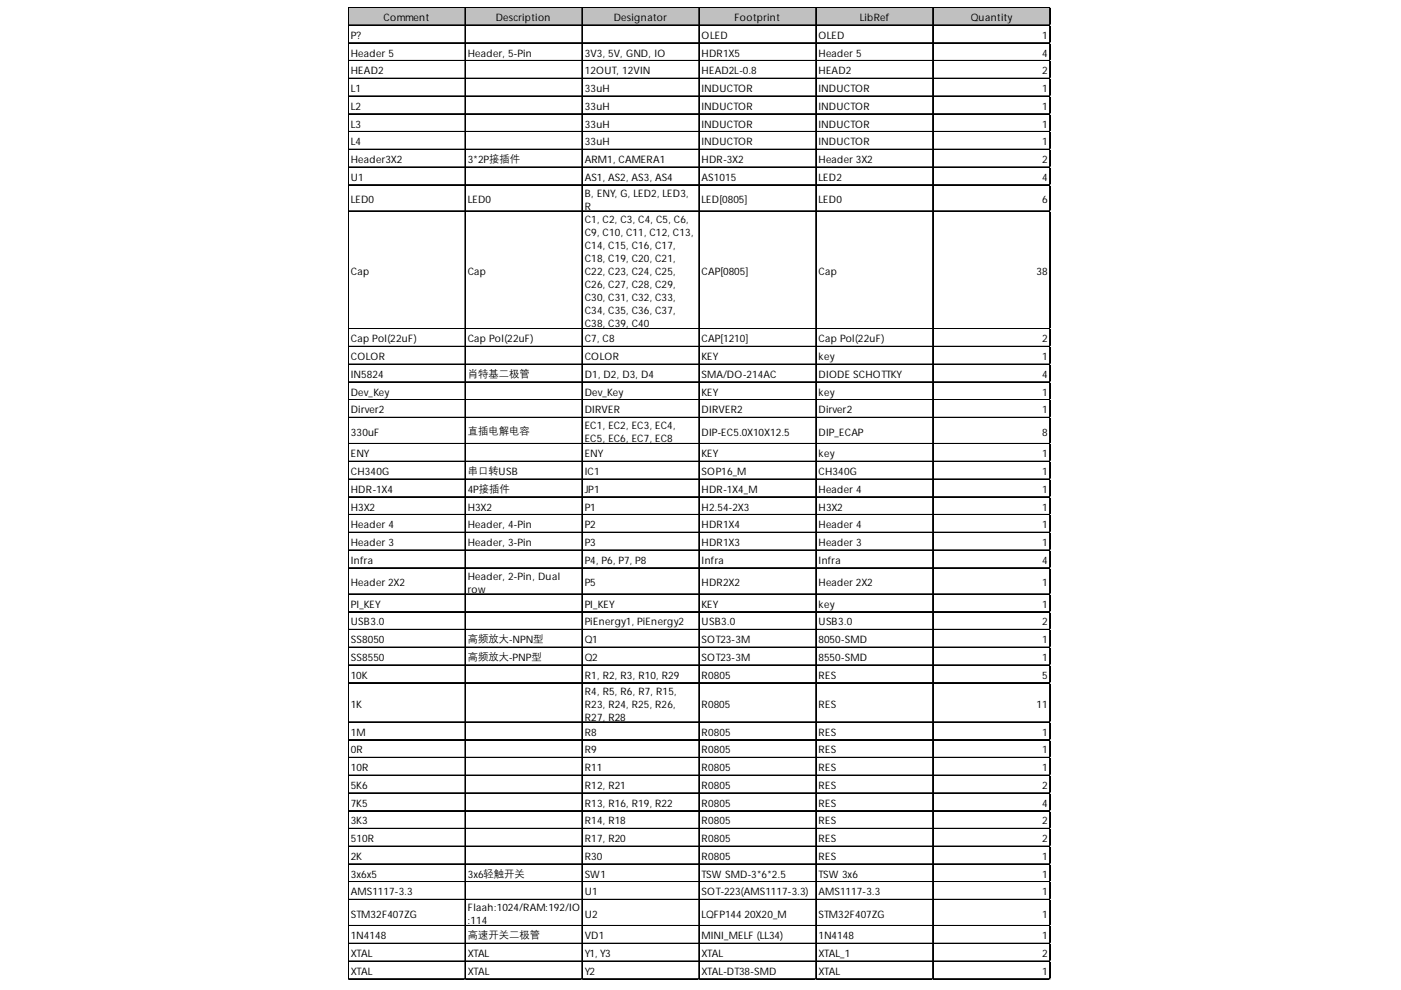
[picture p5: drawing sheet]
<svg xmlns="http://www.w3.org/2000/svg" width="297mm" height="210mm" viewBox="0 0 297 210" stroke-linecap="round" stroke-linejoin="round" font-family="sans-serif">
<defs><g id="words">
<g font-size="2.2">
<text x="81.3" y="4.5">Comment</text>
<text x="105.1" y="4.5">Description</text>
<text x="130.1" y="4.5">Designator</text>
<text x="155.7" y="4.5">Footprint</text>
<text x="182.3" y="4.5">LibRef</text>
<text x="205.9" y="4.5">Quantity</text>
<text x="74.4" y="8.2">P?</text>
<text x="74.4" y="12">Header 5</text>
<text x="99.2" y="12">Header, 5-Pin</text>
<text x="124" y="12">3V3, 5V, GND, IO</text>
<text x="148.8" y="8.2">OLED</text>
<text x="148.8" y="12">HDR1X5</text>
<text x="173.5" y="8.2">OLED</text>
<text x="173.5" y="12">Header 5</text>
<text x="220.9" y="8.2">1</text>
<text x="220.9" y="12">4</text>
<text x="74.4" y="15.8">HEAD2</text>
<text x="124" y="15.8">12OUT, 12VIN</text>
<text x="148.8" y="15.8">HEAD2L-0.8</text>
<text x="173.5" y="15.8">HEAD2</text>
<text x="220.9" y="15.8">2</text>
<text x="74.4" y="19.5">L1</text>
<text x="74.4" y="23.3">L2</text>
<text x="124" y="19.5">33uH</text>
<text x="124" y="23.3">33uH</text>
<text x="148.8" y="19.5">INDUCTOR</text>
<text x="148.8" y="23.3">INDUCTOR</text>
<text x="173.5" y="19.5">INDUCTOR</text>
<text x="173.5" y="23.3">INDUCTOR</text>
<text x="220.9" y="19.5">1</text>
<text x="220.9" y="23.3">1</text>
<text x="74.4" y="27">L3</text>
<text x="124" y="27">33uH</text>
<text x="148.8" y="27">INDUCTOR</text>
<text x="173.5" y="27">INDUCTOR</text>
<text x="220.9" y="27">1</text>
<text x="74.4" y="30.8">L4</text>
<text x="74.4" y="34.6">Header3X2</text>
<text x="99.2" y="34.6">3*2P接插件</text>
<text x="124" y="30.8">33uH</text>
<text x="124" y="34.6">ARM1, CAMERA1</text>
<text x="148.8" y="30.8">INDUCTOR</text>
<text x="148.8" y="34.6">HDR-3X2</text>
<text x="173.5" y="30.8">INDUCTOR</text>
<text x="173.5" y="34.6">Header 3X2</text>
<text x="220.9" y="30.8">1</text>
<text x="220.9" y="34.6">2</text>
<text x="74.4" y="38.3">U1</text>
<text x="124" y="38.3">AS1, AS2, AS3, AS4</text>
<text x="124" y="41.7">B, ENY, G, LED2, LED3,</text>
<text x="148.8" y="38.3">AS1015</text>
<text x="173.5" y="38.3">LED2</text>
<text x="220.9" y="38.3">4</text>
<text x="74.4" y="43.1">LED0</text>
<text x="99.2" y="43.1">LED0</text>
<text x="124" y="44.5">R</text>
<text x="124" y="47.2">C1, C2, C3, C4, C5, C6,</text>
<text x="148.8" y="43.1">LED[0805]</text>
<text x="173.5" y="43.1">LED0</text>
<text x="220.9" y="43.1">6</text>
<text x="124" y="50">C9, C10, C11, C12, C13,</text>
<text x="124" y="52.8">C14, C15, C16, C17,</text>
<text x="74.4" y="58.3">Cap</text>
<text x="99.2" y="58.3">Cap</text>
<text x="124" y="55.6">C18, C19, C20, C21,</text>
<text x="124" y="58.3">C22, C23, C24, C25,</text>
<text x="148.8" y="58.3">CAP[0805]</text>
<text x="173.5" y="58.3">Cap</text>
<text x="219.8" y="58.3">38</text>
<text x="124" y="61.1">C26, C27, C28, C29,</text>
<text x="124" y="63.9">C30, C31, C32, C33,</text>
<text x="124" y="66.7">C34, C35, C36, C37,</text>
<text x="124" y="69.4">C38, C39, C40</text>
<text x="74.4" y="72.6">Cap Pol(22uF)</text>
<text x="74.4" y="76.4">COLOR</text>
<text x="99.2" y="72.6">Cap Pol(22uF)</text>
<text x="124" y="72.6">C7, C8</text>
<text x="124" y="76.4">COLOR</text>
<text x="148.8" y="72.6">CAP[1210]</text>
<text x="148.8" y="76.4">KEY</text>
<text x="173.5" y="72.6">Cap Pol(22uF)</text>
<text x="173.5" y="76.4">key</text>
<text x="220.9" y="72.6">2</text>
<text x="220.9" y="76.4">1</text>
<text x="74.4" y="80.1">IN5824</text>
<text x="74.4" y="83.9">Dev_Key</text>
<text x="99.2" y="79.9">肖特基二极管</text>
<text x="124" y="80.1">D1, D2, D3, D4</text>
<text x="124" y="83.9">Dev_Key</text>
<text x="148.8" y="80.1">SMA/DO-214AC</text>
<text x="148.8" y="83.9">KEY</text>
<text x="173.5" y="80.1">DIODE SCHOTTKY</text>
<text x="173.5" y="83.9">key</text>
<text x="220.9" y="80.1">4</text>
<text x="220.9" y="83.9">1</text>
<text x="74.4" y="87.6">Dirver2</text>
<text x="124" y="87.6">DIRVER</text>
<text x="148.8" y="87.6">DIRVER2</text>
<text x="173.5" y="87.6">Dirver2</text>
<text x="220.9" y="87.6">1</text>
<text x="74.4" y="92.4">330uF</text>
<text x="99.2" y="92">直插电解电容</text>
<text x="124" y="91">EC1, EC2, EC3, EC4,</text>
<text x="124" y="93.8">EC5, EC6, EC7, EC8</text>
<text x="148.8" y="92.4">DIP-EC5.0X10X12.5</text>
<text x="173.5" y="92.4">DIP_ECAP</text>
<text x="220.9" y="92.4">8</text>
<text x="74.4" y="97">ENY</text>
<text x="74.4" y="100.7">CH340G</text>
<text x="99.2" y="100.5">串口转USB</text>
<text x="124" y="97">ENY</text>
<text x="124" y="100.7">IC1</text>
<text x="148.8" y="97">KEY</text>
<text x="148.8" y="100.7">SOP16_M</text>
<text x="173.5" y="97">key</text>
<text x="173.5" y="100.7">CH340G</text>
<text x="220.9" y="97">1</text>
<text x="220.9" y="100.7">1</text>
<text x="74.4" y="104.5">HDR-1X4</text>
<text x="99.2" y="104.5">4P接插件</text>
<text x="124" y="104.5">JP1</text>
<text x="148.8" y="104.5">HDR-1X4_M</text>
<text x="173.5" y="104.5">Header 4</text>
<text x="220.9" y="104.5">1</text>
<text x="74.4" y="108.2">H3X2</text>
<text x="74.4" y="112">Header 4</text>
<text x="99.2" y="108.2">H3X2</text>
<text x="99.2" y="112">Header, 4-Pin</text>
<text x="124" y="108.2">P1</text>
<text x="124" y="112">P2</text>
<text x="148.8" y="108.2">H2.54-2X3</text>
<text x="148.8" y="112">HDR1X4</text>
<text x="173.5" y="108.2">H3X2</text>
<text x="173.5" y="112">Header 4</text>
<text x="220.9" y="108.2">1</text>
<text x="220.9" y="112">1</text>
<text x="74.4" y="115.8">Header 3</text>
<text x="74.4" y="119.5">Infra</text>
<text x="99.2" y="115.8">Header, 3-Pin</text>
<text x="124" y="115.8">P3</text>
<text x="124" y="119.5">P4, P6, P7, P8</text>
<text x="148.8" y="115.8">HDR1X3</text>
<text x="148.8" y="119.5">Infra</text>
<text x="173.5" y="115.8">Header 3</text>
<text x="173.5" y="119.5">Infra</text>
<text x="220.9" y="115.8">1</text>
<text x="220.9" y="119.5">4</text>
<text x="74.4" y="124.3">Header 2X2</text>
<text x="99.2" y="122.9">Header, 2-Pin, Dual</text>
<text x="99.2" y="125.7">row</text>
<text x="124" y="124.3">P5</text>
<text x="148.8" y="124.3">HDR2X2</text>
<text x="173.5" y="124.3">Header 2X2</text>
<text x="220.9" y="124.3">1</text>
<text x="74.4" y="128.8">PI_KEY</text>
<text x="124" y="128.8">PI_KEY</text>
<text x="148.8" y="128.8">KEY</text>
<text x="173.5" y="128.8">key</text>
<text x="220.9" y="128.8">1</text>
<text x="74.4" y="132.6">USB3.0</text>
<text x="74.4" y="136.4">SS8050</text>
<text x="99.2" y="136.2">高频放大-NPN型</text>
<text x="124" y="132.6">PiEnergy1, PiEnergy2</text>
<text x="124" y="136.4">Q1</text>
<text x="148.8" y="132.6">USB3.0</text>
<text x="148.8" y="136.4">SOT23-3M</text>
<text x="173.5" y="132.6">USB3.0</text>
<text x="173.5" y="136.4">8050-SMD</text>
<text x="220.9" y="132.6">2</text>
<text x="220.9" y="136.4">1</text>
<text x="74.4" y="140.1">SS8550</text>
<text x="74.4" y="143.9">10K</text>
<text x="99.2" y="139.9">高频放大-PNP型</text>
<text x="124" y="140.1">Q2</text>
<text x="124" y="143.9">R1, R2, R3, R10, R29</text>
<text x="148.8" y="140.1">SOT23-3M</text>
<text x="148.8" y="143.9">R0805</text>
<text x="173.5" y="140.1">8550-SMD</text>
<text x="173.5" y="143.9">RES</text>
<text x="220.9" y="140.1">1</text>
<text x="220.9" y="143.9">5</text>
<text x="124" y="147.3">R4, R5, R6, R7, R15,</text>
<text x="74.4" y="150">1K</text>
<text x="74.4" y="156">1M</text>
<text x="124" y="150">R23, R24, R25, R26,</text>
<text x="124" y="152.8">R27, R28</text>
<text x="124" y="156">R8</text>
<text x="148.8" y="150">R0805</text>
<text x="148.8" y="156">R0805</text>
<text x="173.5" y="150">RES</text>
<text x="173.5" y="156">RES</text>
<text x="219.8" y="150">11</text>
<text x="220.9" y="156">1</text>
<text x="74.4" y="159.7">0R</text>
<text x="124" y="159.7">R9</text>
<text x="148.8" y="159.7">R0805</text>
<text x="173.5" y="159.7">RES</text>
<text x="220.9" y="159.7">1</text>
<text x="74.4" y="163.5">10R</text>
<text x="74.4" y="167.3">5K6</text>
<text x="124" y="163.5">R11</text>
<text x="124" y="167.3">R12, R21</text>
<text x="148.8" y="163.5">R0805</text>
<text x="148.8" y="167.3">R0805</text>
<text x="173.5" y="163.5">RES</text>
<text x="173.5" y="167.3">RES</text>
<text x="220.9" y="163.5">1</text>
<text x="220.9" y="167.3">2</text>
<text x="74.4" y="171">7K5</text>
<text x="124" y="171">R13, R16, R19, R22</text>
<text x="148.8" y="171">R0805</text>
<text x="173.5" y="171">RES</text>
<text x="220.9" y="171">4</text>
<text x="74.4" y="174.8">3K3</text>
<text x="74.4" y="178.6">510R</text>
<text x="124" y="174.8">R14, R18</text>
<text x="124" y="178.6">R17, R20</text>
<text x="148.8" y="174.8">R0805</text>
<text x="148.8" y="178.6">R0805</text>
<text x="173.5" y="174.8">RES</text>
<text x="173.5" y="178.6">RES</text>
<text x="220.9" y="174.8">2</text>
<text x="220.9" y="178.6">2</text>
<text x="74.4" y="182.3">2K</text>
<text x="124" y="182.3">R30</text>
<text x="148.8" y="182.3">R0805</text>
<text x="173.5" y="182.3">RES</text>
<text x="220.9" y="182.3">1</text>
<text x="74.4" y="186.1">3x6x5</text>
<text x="74.4" y="189.8">AMS1117-3.3</text>
<text x="99.2" y="186.1">3x6轻触开关</text>
<text x="124" y="186.1">SW1</text>
<text x="124" y="189.8">U1</text>
<text x="148.8" y="186.1">TSW SMD-3*6*2.5</text>
<text x="148.8" y="189.8">SOT-223(AMS1117-3.3)</text>
<text x="173.5" y="186.1">TSW 3x6</text>
<text x="173.5" y="189.8">AMS1117-3.3</text>
<text x="220.9" y="186.1">1</text>
<text x="220.9" y="189.8">1</text>
<text x="74.4" y="194.6">STM32F407ZG</text>
<text x="99.2" y="193.2">Flaah:1024/RAM:192/IO</text>
<text x="99.2" y="196">:114</text>
<text x="124" y="194.6">U2</text>
<text x="148.8" y="194.6">LQFP144 20X20_M</text>
<text x="173.5" y="194.6">STM32F407ZG</text>
<text x="220.9" y="194.6">1</text>
<text x="74.4" y="199.2">1N4148</text>
<text x="74.4" y="202.9">XTAL</text>
<text x="99.2" y="199">高速开关二极管</text>
<text x="99.2" y="202.9">XTAL</text>
<text x="124" y="199.2">VD1</text>
<text x="124" y="202.9">Y1, Y3</text>
<text x="148.8" y="199.2">MINI_MELF (LL34)</text>
<text x="148.8" y="202.9">XTAL</text>
<text x="173.5" y="199.2">1N4148</text>
<text x="173.5" y="202.9">XTAL_1</text>
<text x="220.9" y="199.2">1</text>
<text x="220.9" y="202.9">2</text>
<text x="74.4" y="206.7">XTAL</text>
<text x="99.2" y="206.7">XTAL</text>
<text x="124" y="206.7">Y2</text>
<text x="148.8" y="206.7">XTAL-DT38-SMD</text>
<text x="173.5" y="206.7">XTAL</text>
<text x="220.9" y="206.7">1</text>
</g>
</g></defs>
<path d="M73.9 1.7h148.8v3.8h-148.8z" fill="#c0c0c0"/>
<g fill="none" stroke="#000" stroke-width=".21">
<path d="M73.8 1.5v206.2M73.9 1.5v206.2M74 1.5h148.7M74 1.6h148.7M74 5.3h148.7M74 5.4h148.7M74 9h148.7M74 9.1h148.7M74 12.8h148.7M74 12.9h148.7M74 16.6h148.7M74 16.7h148.7"/>
<path d="M98.6 1.7v206M98.7 1.7v206M123.4 1.7v206M123.5 1.7v206M148.2 1.7v206M148.3 1.7v206M172.9 1.7v206M173 1.7v206M197.7 1.7v206M197.8 1.7v206M222.5 1.7v206M222.6 1.7v206"/>
<path d="M74 20.3h148.7M74 20.4h148.7M74 24.1h148.7M74 24.2h148.7M74 27.9h148.7M74 28h148.7M74 31.6h148.7M74 31.7h148.7M74 35.4h148.7M74 35.5h148.7M74 39.1h148.7M74 39.2h148.7"/>
<path d="M74 44.7h148.7M74 44.8h148.7M74 69.7h148.7M74 73.4h148.7M74 73.5h148.7M74 77.2h148.7M74 77.3h148.7M74 80.9h148.7M74 81h148.7M74 84.7h148.7M74 84.8h148.7M74 88.5h148.7"/>
<path d="M74 88.6h148.7M74 94h148.7M74 94.1h148.7M74 97.8h148.7M74 97.9h148.7M74 101.5h148.7M74 101.6h148.7M74 105.3h148.7M74 105.4h148.7M74 109.1h148.7M74 109.2h148.7M74 112.8h148.7"/>
<path d="M74 112.9h148.7M74 116.6h148.7M74 116.7h148.7M74 120.4h148.7M74 120.5h148.7M74 125.9h148.7M74 126h148.7M74 129.7h148.7M74 129.8h148.7M74 133.4h148.7M74 133.5h148.7M74 137.2h148.7"/>
<path d="M74 137.3h148.7M74 141h148.7M74 141.1h148.7M74 144.7h148.7M74 144.8h148.7M74 153h148.7M74 153.1h148.7M74 156.8h148.7M74 156.9h148.7M74 160.6h148.7M74 160.7h148.7M74 164.3h148.7"/>
<path d="M74 164.4h148.7M74 168.1h148.7M74 168.2h148.7M74 171.9h148.7M74 172h148.7M74 175.6h148.7M74 175.7h148.7M74 179.4h148.7M74 179.5h148.7M74 183.1h148.7M74 183.2h148.7M74 186.9h148.7"/>
<path d="M74 187h148.7M74 190.7h148.7M74 190.8h148.7M74 196.2h148.7M74 196.3h148.7M74 200h148.7M74 200.1h148.7M74 203.7h148.7M74 203.8h148.7M74 207.5h148.7M74 207.6h148.7"/>
</g>
<path d="M73.8 207.7v.1" fill="none" stroke="#d4d4d4" stroke-width=".21"/>
<path d="M73.8 207.7l.2 .1z" fill="#d4d4d4"/>
<path d="M98.6 207.7v.1" fill="none" stroke="#d4d4d4" stroke-width=".21"/>
<path d="M98.6 207.7l.2 .1z" fill="#d4d4d4"/>
<path d="M123.4 207.7v.1" fill="none" stroke="#d4d4d4" stroke-width=".21"/>
<path d="M123.4 207.7l.2 .1z" fill="#d4d4d4"/>
<path d="M148.2 207.7v.1" fill="none" stroke="#d4d4d4" stroke-width=".21"/>
<path d="M148.2 207.7l.2 .1z" fill="#d4d4d4"/>
<path d="M172.9 207.7v.1" fill="none" stroke="#d4d4d4" stroke-width=".21"/>
<path d="M172.9 207.7l.2 .1z" fill="#d4d4d4"/>
<path d="M197.7 207.7v.1" fill="none" stroke="#d4d4d4" stroke-width=".21"/>
<path d="M197.7 207.7l.2 .1z" fill="#d4d4d4"/>
<path d="M222.5 207.7v.1" fill="none" stroke="#d4d4d4" stroke-width=".21"/>
<path d="M222.5 207.7l.2 .1z" fill="#d4d4d4"/>
<path d="M222.7 1.5h.1" fill="none" stroke="#d4d4d4" stroke-width=".21"/>
<path d="M222.7 1.5l.1 .2z" fill="#d4d4d4"/>
<path d="M222.7 5.3h.1" fill="none" stroke="#d4d4d4" stroke-width=".21"/>
<path d="M222.7 5.3l.1 .2z" fill="#d4d4d4"/>
<path d="M222.7 9h.1" fill="none" stroke="#d4d4d4" stroke-width=".21"/>
<path d="M222.7 9l.1 .2z" fill="#d4d4d4"/>
<path d="M222.7 12.8h.1" fill="none" stroke="#d4d4d4" stroke-width=".21"/>
<path d="M222.7 12.8l.1 .2z" fill="#d4d4d4"/>
<path d="M222.7 16.6h.1" fill="none" stroke="#d4d4d4" stroke-width=".21"/>
<path d="M222.7 16.6l.1 .2z" fill="#d4d4d4"/>
<path d="M222.7 20.3h.1" fill="none" stroke="#d4d4d4" stroke-width=".21"/>
<path d="M222.7 20.3l.1 .2z" fill="#d4d4d4"/>
<path d="M222.7 24.1h.1" fill="none" stroke="#d4d4d4" stroke-width=".21"/>
<path d="M222.7 24.1l.1 .2z" fill="#d4d4d4"/>
<path d="M222.7 27.9h.1" fill="none" stroke="#d4d4d4" stroke-width=".21"/>
<path d="M222.7 27.9l.1 .2z" fill="#d4d4d4"/>
<path d="M222.7 31.6h.1" fill="none" stroke="#d4d4d4" stroke-width=".21"/>
<path d="M222.7 31.6l.1 .2z" fill="#d4d4d4"/>
<path d="M222.7 35.4h.1" fill="none" stroke="#d4d4d4" stroke-width=".21"/>
<path d="M222.7 35.4l.1 .2z" fill="#d4d4d4"/>
<path d="M222.7 39.1h.1" fill="none" stroke="#d4d4d4" stroke-width=".21"/>
<path d="M222.7 39.1l.1 .2z" fill="#d4d4d4"/>
<path d="M222.7 44.7h.1" fill="none" stroke="#d4d4d4" stroke-width=".21"/>
<path d="M222.7 44.7l.1 .2z" fill="#d4d4d4"/>
<path d="M222.7 69.7h.1" fill="none" stroke="#d4d4d4" stroke-width=".21"/>
<path d="M222.7 69.7l.1 .1z" fill="#d4d4d4"/>
<path d="M222.7 73.4h.1" fill="none" stroke="#d4d4d4" stroke-width=".21"/>
<path d="M222.7 73.4l.1 .2z" fill="#d4d4d4"/>
<path d="M222.7 77.2h.1" fill="none" stroke="#d4d4d4" stroke-width=".21"/>
<path d="M222.7 77.2l.1 .2z" fill="#d4d4d4"/>
<path d="M222.7 80.9h.1" fill="none" stroke="#d4d4d4" stroke-width=".21"/>
<path d="M222.7 80.9l.1 .2z" fill="#d4d4d4"/>
<path d="M222.7 84.7h.1" fill="none" stroke="#d4d4d4" stroke-width=".21"/>
<path d="M222.7 84.7l.1 .2z" fill="#d4d4d4"/>
<path d="M222.7 88.5h.1" fill="none" stroke="#d4d4d4" stroke-width=".21"/>
<path d="M222.7 88.5l.1 .2z" fill="#d4d4d4"/>
<path d="M222.7 94h.1" fill="none" stroke="#d4d4d4" stroke-width=".21"/>
<path d="M222.7 94l.1 .2z" fill="#d4d4d4"/>
<path d="M222.7 97.8h.1" fill="none" stroke="#d4d4d4" stroke-width=".21"/>
<path d="M222.7 97.8l.1 .2z" fill="#d4d4d4"/>
<path d="M222.7 101.5h.1" fill="none" stroke="#d4d4d4" stroke-width=".21"/>
<path d="M222.7 101.5l.1 .2z" fill="#d4d4d4"/>
<path d="M222.7 105.3h.1" fill="none" stroke="#d4d4d4" stroke-width=".21"/>
<path d="M222.7 105.3l.1 .2z" fill="#d4d4d4"/>
<path d="M222.7 109.1h.1" fill="none" stroke="#d4d4d4" stroke-width=".21"/>
<path d="M222.7 109.1l.1 .2z" fill="#d4d4d4"/>
<path d="M222.7 112.8h.1" fill="none" stroke="#d4d4d4" stroke-width=".21"/>
<path d="M222.7 112.8l.1 .2z" fill="#d4d4d4"/>
<path d="M222.7 116.6h.1" fill="none" stroke="#d4d4d4" stroke-width=".21"/>
<path d="M222.7 116.6l.1 .2z" fill="#d4d4d4"/>
<path d="M222.7 120.4h.1" fill="none" stroke="#d4d4d4" stroke-width=".21"/>
<path d="M222.7 120.4l.1 .2z" fill="#d4d4d4"/>
<path d="M222.7 125.9h.1" fill="none" stroke="#d4d4d4" stroke-width=".21"/>
<path d="M222.7 125.9l.1 .2z" fill="#d4d4d4"/>
<path d="M222.7 129.7h.1" fill="none" stroke="#d4d4d4" stroke-width=".21"/>
<path d="M222.7 129.7l.1 .2z" fill="#d4d4d4"/>
<path d="M222.7 133.4h.1" fill="none" stroke="#d4d4d4" stroke-width=".21"/>
<path d="M222.7 133.4l.1 .2z" fill="#d4d4d4"/>
<path d="M222.7 137.2h.1" fill="none" stroke="#d4d4d4" stroke-width=".21"/>
<path d="M222.7 137.2l.1 .2z" fill="#d4d4d4"/>
<path d="M222.7 141h.1" fill="none" stroke="#d4d4d4" stroke-width=".21"/>
<path d="M222.7 141l.1 .2z" fill="#d4d4d4"/>
<path d="M222.7 144.7h.1" fill="none" stroke="#d4d4d4" stroke-width=".21"/>
<path d="M222.7 144.7l.1 .2z" fill="#d4d4d4"/>
<path d="M222.7 153h.1" fill="none" stroke="#d4d4d4" stroke-width=".21"/>
<path d="M222.7 153l.1 .2z" fill="#d4d4d4"/>
<path d="M222.7 156.8h.1" fill="none" stroke="#d4d4d4" stroke-width=".21"/>
<path d="M222.7 156.8l.1 .2z" fill="#d4d4d4"/>
<path d="M222.7 160.6h.1" fill="none" stroke="#d4d4d4" stroke-width=".21"/>
<path d="M222.7 160.6l.1 .2z" fill="#d4d4d4"/>
<path d="M222.7 164.3h.1" fill="none" stroke="#d4d4d4" stroke-width=".21"/>
<path d="M222.7 164.3l.1 .2z" fill="#d4d4d4"/>
<path d="M222.7 168.1h.1" fill="none" stroke="#d4d4d4" stroke-width=".21"/>
<path d="M222.7 168.1l.1 .2z" fill="#d4d4d4"/>
<path d="M222.7 171.9h.1" fill="none" stroke="#d4d4d4" stroke-width=".21"/>
<path d="M222.7 171.9l.1 .2z" fill="#d4d4d4"/>
<path d="M222.7 175.6h.1" fill="none" stroke="#d4d4d4" stroke-width=".21"/>
<path d="M222.7 175.6l.1 .2z" fill="#d4d4d4"/>
<path d="M222.7 179.4h.1" fill="none" stroke="#d4d4d4" stroke-width=".21"/>
<path d="M222.7 179.4l.1 .2z" fill="#d4d4d4"/>
<path d="M222.7 183.1h.1" fill="none" stroke="#d4d4d4" stroke-width=".21"/>
<path d="M222.7 183.1l.1 .2z" fill="#d4d4d4"/>
<path d="M222.7 186.9h.1" fill="none" stroke="#d4d4d4" stroke-width=".21"/>
<path d="M222.7 186.9l.1 .2z" fill="#d4d4d4"/>
<path d="M222.7 190.7h.1" fill="none" stroke="#d4d4d4" stroke-width=".21"/>
<path d="M222.7 190.7l.1 .2z" fill="#d4d4d4"/>
<path d="M222.7 196.2h.1" fill="none" stroke="#d4d4d4" stroke-width=".21"/>
<path d="M222.7 196.2l.1 .2z" fill="#d4d4d4"/>
<path d="M222.7 200h.1" fill="none" stroke="#d4d4d4" stroke-width=".21"/>
<path d="M222.7 200l.1 .2z" fill="#d4d4d4"/>
<path d="M222.7 203.7h.1" fill="none" stroke="#d4d4d4" stroke-width=".21"/>
<path d="M222.7 203.7l.1 .2z" fill="#d4d4d4"/>
<path d="M222.7 207.5h.1" fill="none" stroke="#d4d4d4" stroke-width=".21"/>
<path d="M222.7 207.5l.1 .2z" fill="#d4d4d4"/>
<use href="#words"/>
</svg>
